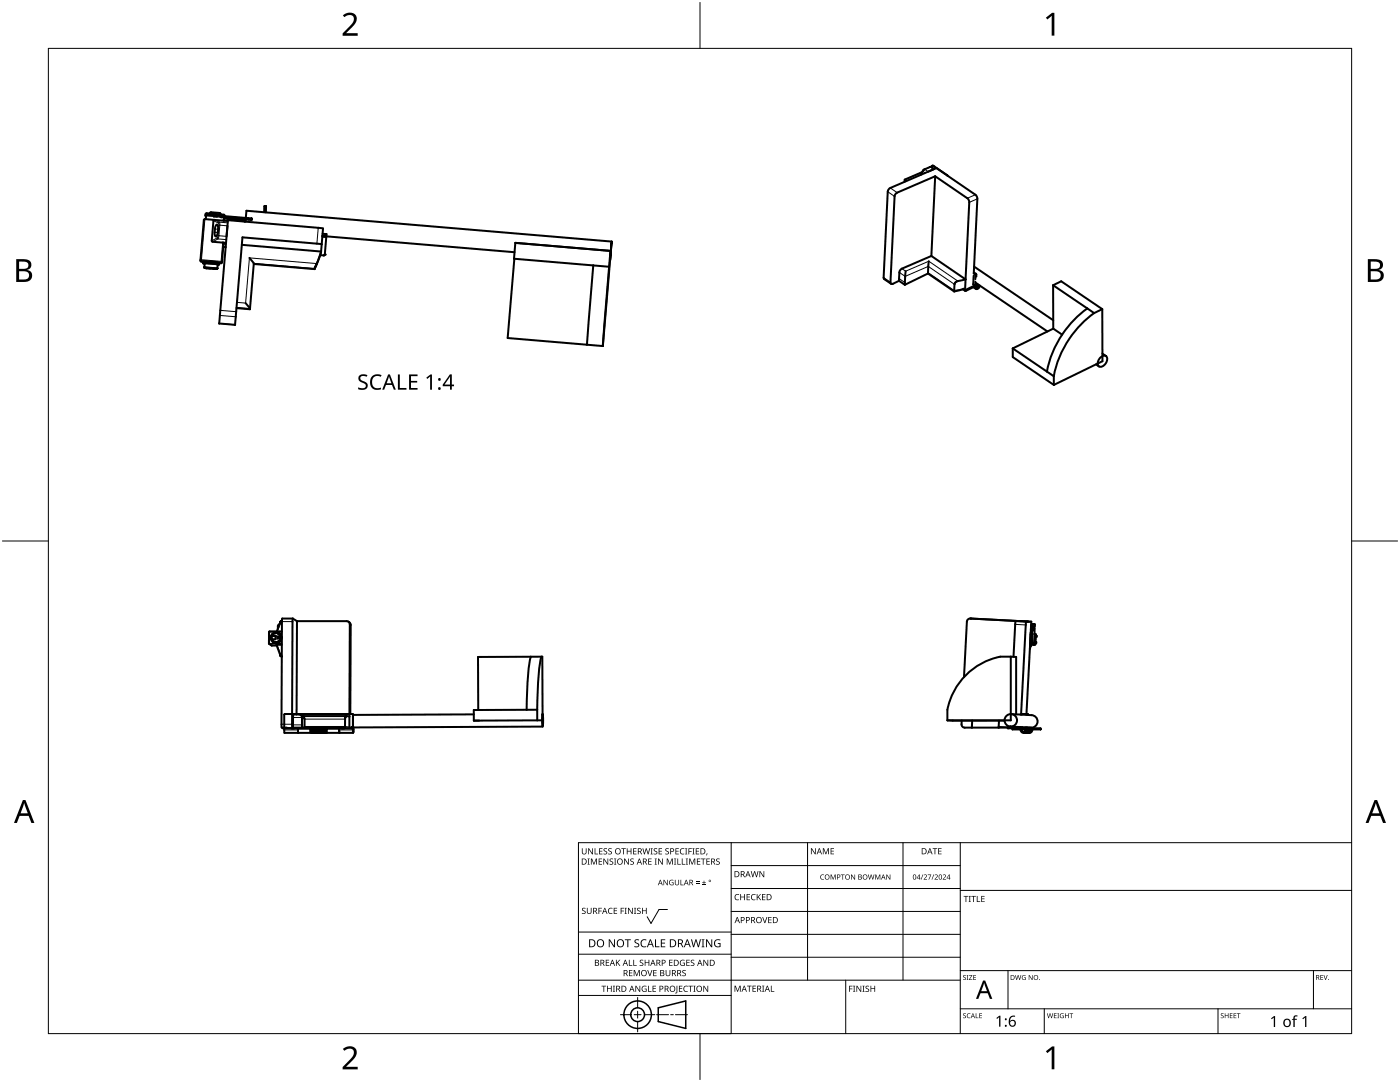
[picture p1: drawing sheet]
<svg xmlns="http://www.w3.org/2000/svg" width="279mm" height="216mm" viewBox="0 0 279 216" stroke-linecap="round" stroke-linejoin="round" font-family="sans-serif">
<g fill="none" stroke="#000" stroke-width=".4">
<path d="M184 34.3l-3.4 1.5-.1 .5M186.2 33.1h-.2l-.1 .3M186.3 33.1h-.3M186.3 33.1h.1M186.3 33.1l2.7 1.8M186.4 33.7l-.6-.4h-.2l-1.3 .6-.6 1M186.6 35.2l-7.5 3.2-.5 .6-.9 17.5 .3 .2 .2-.1 1.2-.6M186.6 35.2l6.4 4.4 .4 .6-.7 15.5M186.6 35.2l-.7 15.9M189 34.9h.1M189 34.9l.1 .2M40.5 52.5l.1-.1 1.5 .1 1.5 .1 .1 .2"/>
<path d="M40.5 52.3l.2-.2 1.4 .1 1.5 .2 .1 .1M40.6 52.3h1.5l1.6 .3M40.6 52.3l2.1 .1 .8 .1 .2 .1M40.6 52.3v.1M40.8 53.4h.1M40.8 53.3v.1M40.8 53.3h.1M40.8 53.4l1.2 .1h-1.1M40.8 53.4l.1 .1M40.8 52.6l-.3-.1 3.2 .3h-.3M40.9 52.5l2.5 .3M40.9 52.5l-.1 .9"/>
<path d="M40.9 52.5l-.2 .1h.1M40.9 53.5h.1M40.9 53.5h.3M41 42.9l1.7 .2-1.6-.2v.8M41 53.4l2.1 .2M41.1 43.1h-.1v-.4l.2-.2 3.5 .3 .1 .3M41.2 53.5h.1M41.3 53.5l1.8 .2M41.9 42.6l.2-.2 1.7 .1 .2 .3M42.6 53.6h.6M42.6 53.6h.1M42.7 43v.2"/>
<path d="M42.7 43.2l.6 .1M42.7 43h.1M42.7 43l7.5 .6M42.8 43.9l-.2 .1-.3 4.1 2.8 .4M43.2 44.9l.1-.1 .2 .3a3.3 3.3 0 0 1-.3 2l-.1 .1-.2-.3a3.3 3.3 0 0 1 .3-2zM43.2 53.7h-.1M43.3 53.7h-.1M43.3 53.7h.1M43.3 53.6h.1M43.3 53.6v.1M43.4 53.6h-.1M43.4 53.6h.1"/>
<path d="M43.4 53.5v.1M43.4 53.5h.1M43.4 52.8v.7M43.4 52.8h.1M44 43.3h.3zM44.4 48.4h.2l-.3 4-.2 .1h-.4M44.6 49.3h.4M44.6 48.6l.5 .1M44.7 43.2l-.1 .8M44.8 43.4l4.7 .4M45.4 45.1l-.2 2.1M45.5 44.1l-4.8-.3-.7 8.2 .2 .2h.3"/>
<path d="M45.9 43.5l1.1 .1zM48.3 48.9l15.8 1.3-1.3 3.5M48.5 43.7h.3zM48.8 44v.2M49 44l-4.3-.4v.4M49 43.8v.4M49.1 43.5l.1-1.4 72.9 6.1M49.5 43.8l.6 .1M49.5 43.8h.6M49.8 51.5l.9 1-.8 9.1M50.2 43.9h.1M50.2 43.8v.1"/>
<path d="M50.2 43.8h.1M50.2 43.6h.1M50.2 43.6v.2M50.6 52.7l12.2 1M52.7 41.2v1.1M52.7 41.2h.4zM53.1 41.2v1.2M62.8 53.7h.1M64.1 50.4l-1.3 3.3M64.1 50.4l.4-4.8-19-1.7-1.8 20.6M64.1 50.4h.1M64.2 48.7l-15.8-1.3-1.5 17.4"/>
<path d="M64.3 47.2l.8 .1-.3 3.5-.2 .2-.7-.1M64.3 47.1l38.4 3.2M64.4 46.6l.8 .1-.1 .4-.8-.1M102.6 51.6l-1.3 15.8 19 1.7M102.8 48.5l-.2 3.1 19 1.6M102.8 48.5l19.1 1.6M102.8 48.5h.1M118.4 53l-1.3 15.8M121.6 53.2l-1.3 15.9M121.9 50.1l-1.6 19M121.9 50.1l-.3 3.1M122.1 48.2l-.3 3.7z"/>
<path d="M179.4 56l1.2 .8M180.7 54.1l-.1 2.7M185.2 54.6l-4.6 2.2M185.2 54.6l5.2 3.6M185.4 52.1l-.2 2.5M185.9 51.1l-6 2.6-.4 .5-.1 1.8M185.9 51.1l6.8 4.6M192.3 57.7l-1.9 .5M192.7 55.7l-.1 1.8M192.7 55.7l-.4 .1a2.26 2.26 0 0 0-1.7 .7l-.2 1.7M194.3 57.3l.5 .3M194.3 55l-.1 1.7 .4 .3"/>
<path d="M194.3 54.3l.5 .4v.5M194.4 53.2l15.8 10.7M194.6 57v.2l-1.9 .8-.5-.3M194.6 57l-1.9 .8-.4-.2M194.7 56.2l.1 1.4a.65 .65 0 0 0 .7-.6M194.7 55.7v-.9l-.4-.2 .8-14.9-.1-.4-.3-.4-7.8-5.4-9.2 4-.5 .5-.9 17.4 .2 .3 1.3 .9M194.8 56.8l.1 .1M194.8 56.9l.2 .1M194.9 57.4l-.1-.9 14.2 9.6M194.9 56.9l.1 .1M194.9 57.5h.1M195 57l.3-.1v.2"/>
<path d="M195.1 57h.1a.29 .29 0 0 1 .1 .4 .29 .29 0 0 1-.4 0zM195.1 56.7l-.2 .2M195.1 56.9l.2 .1M210.2 56.9v8.7M210.2 56.9l1.6-.8 8.2 5.6M210.2 56.9l8.2 5.6M43.7 64.5l3.2 .3M43.7 64.5h.1M46.9 64.8h.1M47.2 61.5l2.7 .2v-.1M49 60.5l.9 1.1M120.3 69.1h.1"/>
<path d="M202.1 69.5l8.2 5.6M202.1 69.5v1.8l8.2 5.5M210.2 65.6l-8.1 3.9M210.2 65.6l1.8 1.2M210.3 75.1v1.7M217 61.5a20.4 20.4 0 0 0-8.1 12.7M218.4 62.5a20.4 20.4 0 0 0-8.1 12.6M218.7 72.7l.6 .4M219.6 71.3a.75 .75 0 0 1 1.1-.3 .75 .75 0 0 1 .2 1.2 1.27 1.27 0 0 1-1.6 .9 1.27 1.27 0 0 1 .3-1.8zM220 61.7v10.4l-9.7 4.7M220 61.7l-1.6 .8M220 70.6l.7 .4"/>
<path d="M54.2 127.6h.1M54.2 126.9h.1M54.2 127.6l.4 .4 .4 .1M54.2 126.9v.7M54.2 126.9h.8v.7h-.7M54.3 126.9h-.1M54.3 127.6h-.1M54.3 126.9l-.1 .7M54.3 126.9h.7M54.3 127.6h.1M54.3 126.9h.1M54.5 128.1h.1"/>
<path d="M54.5 128.2h.1M55.4 127h.5M55.4 127v.4h.5M55.4 127v.1M55.4 127.1v.3M55.4 127.1h.6M55.4 127.1h.1M55.5 126.4l.5 .7M55.7 126.3a1.07 1.07 0 0 1 .3 1.5 1.07 1.07 0 0 1-1.5 .4M55.7 126.3a1.07 1.07 0 0 1 .3 1.5 1.07 1.07 0 0 1-1.5 .3M55.8 124.5l-.3 .3v.6M55.8 126.8a.9 .9 0 0 0-1.1-.4l-.5 .5"/>
<path d="M55.9 127h.1M55.9 127.4h.1M55.9 130.6h.1M55.9 130.6v.1M55.9 127v.1M55.9 124.3l-.7 1.7M55.9 130.7h.1M55.9 127.1h.1M55.9 124.2v.1M55.9 130.7l.1 .1M56 130.8h.1M56 124.1l-.1 .1"/>
<path d="M56 127.4l-.1 .2a.91 .91 0 0 1-1.3 .4M56 127.1v.3M56 124.1h.1M56 130.8v.1M56 130.9h.1M56 124v.1M56 124h.1M56 130.9l.2 .1M56.1 124h-.1M56.1 123.9v.1M56.1 123.9h.1M56.1 123.9h.2"/>
<path d="M56.2 131h.1M56.2 128.7h-1l.7 1.9M56.3 126h-2.5l-.1 .1v2.4l.5 .3h1M58.4 123.4h-2.1v.3l-.1 21.2v.3h1M58.4 123.4l-.1 21.8h10.6v-1.8l.2-.5M58.4 123.4l.9 .5M59.3 123.9h9.9l.3 .1 .3 .4-.1 18.6M59.3 123.9l-.1 18.7M69.5 124l.4 .3 .1 .4-.1 17.8M105.9 131a47.9 47.9 0 0 0-.8 10.6M108.1 131l-12.7 .1v10.6M108.1 131h.1l.1 12.7h-1.1"/>
<path d="M108.1 131a47.9 47.9 0 0 0-.9 10.6M193.6 123.4h.2M201.7 131a10.4 10.4 0 0 0-6.6 1.8 13.5 13.5 0 0 0-6 8.8v2.1M201.7 131v12.7h-12.6M201.7 131l1.1 .1v11.4M203.5 123.9l-.8 .1-.4 7.1M203.6 123.9h.1M205.1 124h.1M205.6 128.8h.2M205.6 128.5v.2h.2v-.3v.4M205.6 128.4h.6M205.7 126.3h.2"/>
<path d="M205.7 128.8l-.2 .7M205.7 125.6l.2 .7M205.8 124.1l-12.2-.7a.64 .64 0 0 0-.6 .6l-.6 11.1M205.8 124.1h-1l-.1 .3-.9 18.2M205.8 124.1l-1 18.5M205.8 128.8h.1M205.8 126.3h.1M205.9 126.3h.1M205.9 126.7h-.2h.2M205.9 126.4l-.2 .2M205.9 124.9v.1M205.9 125v3.2"/>
<path d="M205.9 128.2h.1M205.9 124.6v.3M205.9 124.6h.1M205.9 124.5v.1M205.9 124.5h.1M205.9 128.2h.5M206 127.8v.3M206.1 124.7l-.1 .3M206.1 125.4v.2zM206.2 128.2v.4l.1 .1M206.3 125.1v.7zM206.3 128.7h.1"/>
<path d="M206.4 125.4v.2zM206.4 124.5h-.5M206.4 124.5h.1M206.4 124.5v.1M206.4 124.6l.1 .1M206.5 124.7h.1M206.5 124.7v.3M206.5 126.5h.1M206.5 125v2.8M206.5 125h.1M206.5 126.5h.2v.3M206.5 128.1v.2h.3"/>
<path d="M206.5 128.1h.2M206.6 126.8v.3h.3M206.6 126.8l.3 .1M206.6 126.8h.1M206.6 128.3v.3l-.3 .1M206.7 128.1h.1M206.7 126.8l.2 .1M206.7 127.1v1M206.8 128.3h.1M206.8 128.1v.2M206.9 127.1h.1M206.9 126.9v.2"/>
<path d="M56.5 145.2v.1M56.5 145.3h.1M56.5 145.3l14 .1M56.7 145.3l.1 .9h5.2M58.2 145.3h.6zM58.5 145.2v-2.6h1.2l.5 .3 .1 2.3M59.5 145.3v.9zM59.5 145.3v.1M59.5 145.4h.1M60 142.6l.7 .7 .1 1.9M60.4 142.9h8.7M62 145.4h.1"/>
<path d="M62 146v-.6v.8v-.1M62 145.4v-.1v.1M62.1 145.3h.1M62.1 145.3v.1M62.1 145.4h.1M62.1 145.4v.1M62.1 145.5h.1M62.1 145.5v.1M62.1 145.6v.2M62.1 145.8l.1 .4M62.2 146.2h.1M62.3 146.2h.1"/>
<path d="M62.3 146.2l.1 .1M62.3 145.3h.1M62.3 145.3v.1M62.3 145.4h.1M62.3 145.4l.1 .1M62.4 145.5v.1M62.4 145.6h.1M62.4 145.6v.1M62.4 145.7h.1M62.4 145.7v.1M62.4 145.8h.1M62.4 145.8v.1"/>
<path d="M62.4 145.9h.1M62.4 145.9v.1M62.4 146h.1M62.4 146v.1M62.4 146.2v.1M62.4 146.1h.1M62.4 146.1l.1 .1M62.5 146.2h-.1M62.5 146.2h.1M62.5 146.2v.1M62.5 146.3h.1M62.6 146.3h.1"/>
<path d="M62.6 145.3h.1M62.6 145.3v.1M62.6 145.4h.1M62.6 145.4v.2M62.6 145.6h.1M62.6 145.6v.1M62.6 145.7h.1M62.6 145.7v.1M62.6 145.8h.1M62.6 145.8v.1M62.6 145.9v.1M62.6 146h.1"/>
<path d="M62.6 146l.1 .1M62.7 146.1h.1M62.7 146.2l-.1 .1M62.7 146.2h.1M62.8 146.2v.1M62.8 146.3h.1M62.8 145.4h.1M62.8 145.3v.1M62.8 145.5h.1M62.8 145.4v.1M62.8 145.5v.1M62.8 145.6h.1"/>
<path d="M62.8 145.6v.1M62.8 145.7h.1M62.8 145.7v.1M62.8 145.7l.1 .1M62.8 145.8h.1M62.9 145.8v.1M62.9 145.9h.1M62.9 145.9v.1M62.9 146h.1M62.9 146v.1M62.9 146.2l-.1 .1M62.9 146.1h.1"/>
<path d="M62.9 146.1v.1M62.9 146.2h.1M63 146.2h.1M63 146.2v.1M63 146.3h.1M63.1 145.3h.1M63.1 145.3v.1M63.1 145.4h.1M63.1 145.4v.1M63.1 145.5h.1M63.1 145.5v.1M63.1 145.6h.1"/>
<path d="M63.1 145.6v.1M63.1 145.7h.1M63.1 146.3h-.1M63.1 145.7v.1M63.1 145.8v.1M63.1 145.9h.1M63.1 145.9v.1M63.1 146h.1M63.1 146v.1M63.1 146.1h.1M63.2 146.2h.1M63.2 146.2l-.1 .1"/>
<path d="M63.2 145.3h.6zM63.2 146.3h.1M63.3 146.3h.1M63.3 145.3v.1M63.3 145.4h.1M63.3 145.4v.1M63.3 145.5h.1M63.3 145.6h.1M63.3 145.5v.1M63.3 145.6v.1M63.3 145.7h.1M63.3 145.7v.1"/>
<path d="M63.3 145.8h.1M63.3 145.8v.1M63.3 145.9h.1M63.3 145.9v.1M63.3 146h.1M63.4 146v.1M63.4 146.2l-.1 .1M63.4 146.1h.1M63.4 146.1v.1M63.4 146.2h.1M63.5 146.2v.1M63.5 146.3h.1"/>
<path d="M63.5 145.4h.1M63.5 145.3v.1M63.5 145.4v.1M63.5 145.5v.1M63.5 145.6v.1M63.5 145.7h.1M63.5 145.7l.1 .1M63.6 145.7v.1M63.6 145.8h.1M63.6 145.8v.1M63.6 146.3h-.1M63.6 145.9v.1"/>
<path d="M63.6 146h.1M63.6 146v.1M63.6 146.2v.1M63.6 146.2h.1M63.6 146.1h.1M63.6 146.1v.1M63.7 146.2h.1M63.7 146.2v.1M63.7 146.3h.1M63.8 145.3v.1M63.8 145.4h.1M63.8 145.4v.2"/>
<path d="M63.8 145.6v.1M63.8 145.7v.1M63.8 145.7h.1M63.8 145.8h.1M63.8 146.3h.1M63.8 145.8v.1M63.8 145.9h.1M63.8 145.9v.1M63.8 146h.1M63.8 146v.1M63.8 146.1h.1M63.8 146.1l.1 .1"/>
<path d="M63.9 146.2h-.1M63.9 146.2h.1M63.9 146.2l.1 .1M64 145.4h.1M64 145.3h.1M64 145.3v.1M64 145.4v.1M64 145.5h.1M64 146.3h.1M64 145.5v.1M64 145.6h.1M64 145.6v.1"/>
<path d="M64 145.7h.1M64 145.7v.1M64 145.8h.1M64 145.8v.1M64 145.9l.1 .1M64.1 146h.1M64.1 146v.1M64.1 146.2l-.1 .1M64.1 146.1h.1M64.1 146.2h.1M64.1 146.1v.1M64.2 146.2v.1"/>
<path d="M64.2 145.3v.1M64.2 145.4h.1M64.2 145.3h.1M64.2 145.5v.1M64.2 145.4v.1M64.2 145.5h.1M64.2 145.6h.1M64.3 145.6v.1M64.3 145.7v.1M64.3 145.8v.1M64.3 145.9h.1M64.3 145.9v.1"/>
<path d="M64.3 146h.1M64.3 146v.1M64.3 146.2l-.1 .1M64.3 146.1h.1M64.3 146.2h.1M64.3 146.1v.1M64.4 146.2h.1M64.4 146.2h-.1M64.4 146.2v.1M64.4 146.3h.1M64.5 146.3h.1M64.5 145.3v.1"/>
<path d="M64.5 145.4h.1M64.5 145.4v.1M64.5 145.5h.1M64.5 145.5v.1M64.5 145.6h.1M64.5 145.6v.2M64.5 145.6v.1M64.5 145.8h.1M64.5 145.8v.1M64.5 145.9h.1M64.5 145.9v.1M64.5 146h.1"/>
<path d="M64.5 146v.1M64.5 146.2h.1M64.5 146.1h.1M64.6 146.1h.1M64.6 146.1v.1M64.6 146.2h-.1M64.6 146.2h.1M64.6 146.2l.1 .1M64.7 145.4h.1M64.7 145.4v.1M64.7 145.5h.1M64.7 145.5v.1"/>
<path d="M64.7 145.6h.1M64.7 145.6v.1M64.7 145.7h.1M64.7 145.7v.1M64.7 146.3h.1M64.7 145.8h.1M64.7 145.8v.1M64.7 145.9h.1M64.8 145.9h.1M64.8 145.9v.1M64.8 146h.1M64.8 146.3h-.1"/>
<path d="M64.8 146v.1M64.8 146.1h.1M64.8 146.1v.1M64.8 146.2h.1M64.9 146.2h.1M64.9 146.2v.1M64.9 145.3h.1M65 145.5v.1M65 145.6h.1M65 145.6v.4M65 146.3h-.1M65 146.3h.1"/>
<path d="M65 145.3h.1M65 146h.1M65 146v.1M65 146.1h.1M65 146.2v.1M65.1 146.2h-.1M65.1 146.2h.1M65.1 146.1v.1M65.2 145.5h.1M65.2 145.4v.1M65.2 145.4h.1M65.2 145.3h.1"/>
<path d="M65.2 145.3v.1M65.2 145.4l.1 .8h5.2M65.3 145.3v.1M67.7 145.3v.9M68.2 145.3h.6zM69.1 142.9h.1M69.2 142.9l.5 .1M69.7 143v2.1M70.1 145.3h.1M70.1 145.1h.4M70.3 142.5h-13.4l-.2 .1v2.5M70.3 142.5l.1 .1"/>
<path d="M70.3 142.5l.2 .1M70.4 145.1v.2M70.4 142.6l.1 3M70.5 145.6v.4M70.5 145.4h.1M70.5 145.1h.1M70.5 145.1v1.1l-.1-.6M70.5 145.1v.3M70.5 145.4v.2M70.5 145.4v.7zM94.6 142.5l-24.1 .2M95.6 143.8h-1"/>
<path d="M107.2 141.6l-12.6 .1v2.1M107.2 141.6v2.1M107.2 143.7l-12.6 .1M108.3 142.5l.1 1.2-.1 1.3-.1-1.3zM108.3 145l-37.8 .2M189.1 143.7l11.4 .1M191.9 143.8v.7a.64 .64 0 0 0 .6 .7h6.8M194 143.8v1.4M199.3 145.2h1.8M199.4 143.8l-.1 1.4M201.5 145v.2h2.2M201.8 142.5l4.1 .2a1.25 1.25 0 0 1 1.2 1.3 1.25 1.25 0 0 1-1.3 1.2l-4.1-.2"/>
<path d="M203.2 145.1h-2.1v.2h2.6h-1.6v.1v.2h1.6M203.6 145.1v.2M203.6 145.1v.1M203.7 145.1v.5a.58 .58 0 0 0 .9 .6 .58 .58 0 0 0 0-1.1M203.7 142.5v.1M204 145.1v.7M204.1 145.1v.3M204.1 145.4a.33 .33 0 0 1 .5 .2 .33 .33 0 0 1-.3 .4M204.2 145.4v.1M204.2 145.4h.2M204.3 145.4h.2M204.4 145.3l-.3 .1"/>
<path d="M204.5 145.4h-.1M204.8 145.1l.2 .2a.59 .59 0 0 1 0 .6 .59 .59 0 0 1-.5 .3M204.9 142.5h.2M205 145.2l.3 .3a.58 .58 0 0 1-.6 .7h-.4M205.1 142.5h-1.1v.1M205.1 142.5v.2M205.1 145.2l.2 .2M205.3 146l-.3 .2h-.4M205.3 146h.1M205.3 145.4v.1M205.3 145.5l.1 .1M205.4 145.6h.1"/>
<path d="M205.4 145.6l-.1 .4M205.4 145.2l.3 .1h2M205.6 145.2l.1 .1M205.8 145.6v.1a.58 .58 0 0 1-.6 .5M205.8 145.2l.1 .1M206 145.6v.1a.66 .66 0 0 1-.9 .5M207.7 145.3v.3zM207.7 145.6l-2.1-.1-.1 .4-.3 .3"/>
<circle cx="55.1" cy="127.2" r="1.07"/>
<circle cx="65" cy="145.4" r=".12"/>
<circle cx="201.7" cy="143.7" r="1.25"/>
<circle cx="204.3" cy="145.8" r=".33"/>
</g>
<g fill="none" stroke="#000" stroke-width=".2">
<path d="M177.2 38.3l1.3 .9M177.7 37.5l1.4 .9M180.5 35.9l.1 .1M180.6 36v.3M180.6 36l.2 .2M180.6 35.8h.1M180.7 35.8l-.1 .2M180.7 35.8l.3 .3M184 34.4l-3.3 1.4M184.2 34.1v.1M184.2 34.2l-.4 .7M184.2 34.2l.4 .3"/>
<path d="M184.5 33.8h.1M184.6 33.8l-.4 .4M184.6 33.8l.6 .5M185.6 33.3h.1M185.6 33.3l.7 .5M185.6 33.3l-1 .5M185.9 33.3h-.3M185.9 33.3h.1M185.9 33.3v.1M186.2 33.2l-.2-.1-.1 .2M186.2 33.1v.1M186.2 33.1l2.8 1.8"/>
<path d="M186.2 33.1l.6 .5-.6-.4M189 34.9v.1M189 34.9h.1M194.7 38.9l-1.7 .7M195.1 39.7l-1.7 .7M40 52l.2 .2M40 51.8l4.3 .4-.2 .2-3.9-.4zM40.2 52.2h.3M40.2 52.2h.1M40.8 53.3l2.6 .2M40.9 43.7l-.7 8.5M40.9 53.5h.4"/>
<path d="M41 53.4h-.1M41 42.7l3.6 .3M41.2 42.5v.4M42.6 44l1 .5M42.7 43h.6M42.7 43.2h.1M42.7 43.2h.6M42.8 43.9l1 .4M42.8 46.3l.7 .1M42.9 45.7l.6 .1M43.1 53.6l.1 .1h-.4M43.3 43.2l6.3 .6"/>
<path d="M43.3 43l6.3 .6M43.3 43v.2M43.3 43h.1M43.3 47.5l.2 .2M43.3 47.5l-1 .5M43.5 47.7l-1.1 .5M43.5 47.7l1.7 .1M43.5 47l-.2 .5M43.5 47h.2M43.6 44.5l.1 .4M43.7 44.9h.2M43.7 44.9l-.2 2.1"/>
<path d="M43.7 47l-.2 .7M43.7 47l1.5 .2M43.7 52.5h.4M43.8 44.3l.1 .6M43.8 44.3l1.6 .2M43.8 44.3l-.2 .2M43.9 44.9l1.5 .2M43.9 44.9l-.2 2.1M44.1 52.5h.1M44.3 52.4l-.2 .1M44.4 48.4l-.3 4.1M44.6 43h.2"/>
<path d="M44.6 43v.1M44.7 42.8l-.1 .2M49.6 43.8h.5M49.6 43.6v.2M49.6 43.6h.6M49.6 43.5v.1M50.1 43.9h.1M50.1 43.8v.1M50.2 43.8l-.1 .1M50.7 52.5l12.1 1.1M63.2 52.6l-13.4-1.1-.8 9-1.7-.2M63.5 45.5l-.3 3.1"/>
<path d="M64.1 50.4l-1.3 3.3-12.2-1M64.6 51h.1M65 46.7l-.1 .4M176.3 55.4l1.4 .9M179.4 55.6l1.2 .8M179.5 54.4l1.1 .7 4.7-1.9 5.2 3.5M180 53.6l.7 .5 4.7-2 5.8 4M185.2 54.4l5.2 3.6 1.9-.4M192.6 57.8v.2M192.8 57.8v.2M194.4 57.2l.2 .2M194.8 54.6l-.2 .1"/>
<path d="M194.8 54.8l-.1 .1M43.7 64.5l3.2 .3M43.9 62.9l3.1 .3M44 61.9l3.1 .3M47.2 61.5l2.7 .2M47.2 61.3l2.7 .3M53.7 128.5h.1M53.8 128.4h-.1M53.8 128.4v.1M53.8 128.4h2.4M53.8 126.1h-.1M53.8 128.5l.5 .3"/>
<path d="M53.8 126.1v2.3M53.8 126.1h2.5M53.8 128.5h2.4M53.8 126v.1M54.3 126.9a.82 .82 0 0 1 .8-.5 .82 .82 0 0 1 .7 .6M55.3 128.7l.7 1.8M55.5 125h.1M55.5 125v.4M55.8 124.6l-.3 .4M55.8 126.8l.1 .3M55.8 127.4a.82 .82 0 0 1-.7 .6 .82 .82 0 0 1-.8-.4M55.9 124.3h.1"/>
<path d="M55.9 127.4l-.2 .5-.7 .2M56 130.5l-.1 .1M56 130.5l.1 .4M56 130.5h.2M56 124.3l-.6 1.7M56 124.3h.3M56 130.9h.1M56.1 130.9h.1M56.1 130.9l.1 .1M56.1 123.9l-.1 .4M56.2 131h.1M56.3 124h2.1"/>
<path d="M69.8 124.6l.2 .1M193.6 123.4h.2M202.6 124.6l2.1 .1M202.7 123.9l2.1 .2M203.7 123.9h.1M205.1 124h.1M205.6 128.5h.2v.3M205.6 128.7h.2M205.7 128.8l-.2 .7M205.7 126.6h.2M205.7 125.6l.1 .7M205.9 127.8h.1"/>
<path d="M205.9 125h.1M205.9 127.8v.4M205.9 125v2.8M206 127.8v.4M206 125v2.8M206 128.1l.1 .1M206 128.2h.1M206.1 124.5l-.1 .5M206.1 124.5h-.2v.5M206.1 124.5l.3 .1M206.1 128.2h.3M206.1 124.6h.1"/>
<path d="M206.1 124.6v.1M206.2 128.5h.1M206.3 126.5h.1M206.3 128.5v.2l.1-.2M206.3 128.5h.1M206.4 126.6h.1M206.4 126.6l-.1 1.9M206.4 124.5v.1M206.4 126.5l.3 .1M206.4 126.5l.1 .1M206.4 126.5v.1M206.4 124.6l.1 .2"/>
<path d="M206.4 128.5h.2M206.5 125v2.8M206.5 126.6h.2M206.5 126.6l-.1 1.9M206.6 128.1v.2M206.6 126.8v.3M206.6 128.5l-.1 .2M206.6 128.5h.1M206.6 128.3v.2M206.7 128.1v.2M206.7 127.1v1M206.7 126.6v.2"/>
<path d="M206.7 126.6h.1M206.8 126.9v.2M206.8 128.1v.2M206.9 126.9v.2M56.2 144.5h2.1M56.2 145.2h2.1M56.6 145.2v.1M56.7 145.6h2.8M58.5 144.6h1.8M58.5 143.2h1.8l.5 .3h8.1M60.8 145l8.8 .1M65.1 145.3l.1 .2-.2 .1"/>
<path d="M67.7 145.6h2.7M70.1 145.1v.2M70.2 145.1v.2M70.4 142.6h.1M199.3 145l2.2 .1M201.2 145.1v.2M203.7 142.5h.3M203.9 145.6h.1M204.5 145.4h.1M205.4 145.2h.1M205.7 145.3v.3"/>
</g>
<circle cx="64.8" cy="50.8" r=".2" fill="#000"/>
<path d="M9.7 9.7h260v196.5h-260z" fill="none" stroke="#000" stroke-width=".2"/>
<path d="M139.7 .5v9.2M.5 108h9.2M269.7 108h9.2M139.7 206.2v9.2" fill="none" stroke="#000" stroke-width=".2"/>
<g fill="#000">
<path d="M68.4 3.1a1.64 1.64 0 0 1 2.8 .4 2.52 2.52 0 0 1-1.2 2.2l-.9 .9h2.3v.5h-3v-.4l1.2-1.2a1.95 1.95 0 0 0 .9-2.2 1.23 1.23 0 0 0-1.8 .1zM208.7 3.5l1.3-.9h.4v4.5h-.5v-4l-.9 .8zM68.4 209.3a1.64 1.64 0 0 1 2.8 .4 2.52 2.52 0 0 1-1.2 2.2l-.9 1h2.3v.5h-3v-.5l1.2-1.2a1.95 1.95 0 0 0 .9-2.1 1.23 1.23 0 0 0-1.8 .1zM208.7 209.8l1.3-1h.4v4.6h-.5v-4l-.9 .7z"/>
<path d="M3.2 51.7h1.3a1.28 1.28 0 0 1 1.7 1.3 1.04 1.04 0 0 1-.8 .9 1.23 1.23 0 0 1 1 1.5 1.23 1.23 0 0 1-1.6 .9h-1.6zM3.8 54.1v1.7h.9a.86 .86 0 0 0 1.1-.9 .86 .86 0 0 0-1.1-.8zM3.8 52.2v1.4h.8a.78 .78 0 0 0 1.1-.7 .78 .78 0 0 0-1.1-.7z"/>
<path d="M273 51.7h1.3a1.28 1.28 0 0 1 1.7 1.3 1.04 1.04 0 0 1-.9 .9 1.23 1.23 0 0 1 1 1.5 1.23 1.23 0 0 1-1.5 .9h-1.6zM273.6 54.1v1.7h.9a.86 .86 0 0 0 1.1-.9 .86 .86 0 0 0-1.2-.8zM273.6 52.2v1.4h.8a.78 .78 0 0 0 1-.7 .78 .78 0 0 0-1.1-.7z"/>
<path d="M4.6 159.6h.5l1.8 4.6h-.6l-.6-1.4h-1.8l-.5 1.4h-.6zM4.8 160.2l-.7 2.1h1.4z"/>
<path d="M274.3 159.6h.5l1.8 4.6h-.6l-.5-1.4h-1.8l-.6 1.4h-.6zM274.6 160.2l-.7 2.1h1.4z"/>
</g>
<g fill="none" stroke="#000" stroke-width=".2">
<path d="M145.9 168.1v38.1h-30.5v-38.1h154.3M145.9 172.7h45.7M145.9 177.3h45.7M161.2 168.1v27.5M180.2 168.1v27.5M191.6 168.1v38.1M191.6 177.7h78.1M115.4 198.6h30.5M115.4 195.6h76.2M115.4 190.4h30.5M115.4 186h30.5M127.3 199v2.1"/>
<path d="M133.2 181.5h-1.7l-1.6 2.8-.7-1.4M145.9 181.9h45.7M145.9 186.4h45.7M145.9 191h45.7M168.8 195.6v10.6M191.6 193.7h78.1M201.2 193.7v7.6M262.1 193.7v7.6M123.8 202.5h2.1M126.6 202.5h1.3M127.3 201.8v1.4M127.3 203.8v2.1"/>
<path d="M128.6 202.5h2.1M131 202.5h2.4M133.8 202.5h.6M134.8 202.5h2.4M191.6 201.3h78.1M208.4 201.3v4.9M243.1 201.3v4.9"/>
</g>
<g fill="#000">
<path d="M116.1 169.3h.2v.8a.32 .32 0 0 0 .3 .3 .32 .32 0 0 0 .3-.3v-.8h.2v.8a.47 .47 0 0 1-.5 .4 .47 .47 0 0 1-.5-.5zM117.3 171.3h.4l-.1 .1v1l.1 .1h-.4l.1-.1v-1zM117.4 169.3h.2l.6 1v-1h.1v1.2h-.1l-.7-1v1h-.1zM117.9 171.3h.3l.3 1 .4-1h.2v1.2h-.1v-1l-.4 1h-.1l-.4-1v1h-.2zM118.7 169.3h.1v1h.6v.2h-.7zM119.5 171.3h.7v.1h-.6v.4h.5v.2h-.5v.4h.6v.1h-.7zM119.6 169.3h.6v.1h-.5v.4h.5v.1h-.5v.4h.5v.2h-.6zM120.5 169.4l.4-.1h.3l-.1 .1a.25 .25 0 0 0-.4-.1 .25 .25 0 0 0 0 .4 .4 .4 0 0 1 .5 .3 .4 .4 0 0 1-.3 .5 .4 .4 0 0 1-.5-.2h.2a.27 .27 0 0 0 .4-.1 .27 .27 0 0 0-.3-.3l-.2-.2zM120.4 171.3h.2l.6 1v-1h.2v1.2h-.2l-.6-1v1h-.2zM121.4 169.4l.5-.1h.2v.1a.25 .25 0 0 0-.4-.1 .25 .25 0 0 0 0 .4 .4 .4 0 0 1 .4 .3 .4 .4 0 0 1-.2 .5 .4 .4 0 0 1-.5-.2h.1a.27 .27 0 0 0 .5-.1 .27 .27 0 0 0-.4-.3l-.2-.2zM121.7 171.4l.4-.1 .3 .1-.1 .1a.25 .25 0 0 0-.4-.1 .25 .25 0 0 0 0 .4 .4 .4 0 0 1 .5 .3 .4 .4 0 0 1-.3 .5 .4 .4 0 0 1-.5-.3l.2 .1a.27 .27 0 0 0 .4-.2 .27 .27 0 0 0-.3-.3l-.2-.2zM122.5 171.3h.5l-.2 .1v1l.2 .1h-.5l.2-.1v-1z"/>
<path d="M124 169.3h.9v.1h-.4v1.1h-.1v-1.1h-.4zM124.6 171.3h.1l.7 1v-1h.1v1.2h-.2l-.6-1v1h-.1zM125.1 169.3h.1v.5h.7v-.5h.1v1.2h-.1v-.6h-.7v.6h-.1zM125.8 171.4l.5-.1 .2 .1v.1a.25 .25 0 0 0-.4-.1 .25 .25 0 0 0 0 .4 .4 .4 0 0 1 .4 .3 .4 .4 0 0 1-.2 .5 .4 .4 0 0 1-.5-.3l.1 .1a.27 .27 0 0 0 .5-.2 .27 .27 0 0 0-.4-.3l-.2-.2zM126.4 169.3h.6v.1h-.5v.4h.5v.1h-.5v.4h.5v.2h-.6zM128.2 169.3h.2l.2 1 .3-1h.2l.2 1 .3-1h.1l-.3 1.2h-.1l-.3-1.1-.3 1.1h-.2zM129.4 171.3h.6v.1h-.5v.4h.5v.2h-.5v.4h.5v.1h-.6zM129.8 169.3h.5l-.2 .1v1l.2 .1h-.5l.2-.1v-1zM130.7 171.3h.4l-.1 .1v1l.1 .1h-.4l.1-.1v-1zM130.5 169.4l.4-.1h.3l-.1 .1a.25 .25 0 0 0-.4-.1 .25 .25 0 0 0 0 .4 .4 .4 0 0 1 .5 .3 .4 .4 0 0 1-.3 .5 .4 .4 0 0 1-.5-.2h.2a.27 .27 0 0 0 .4-.1 .27 .27 0 0 0-.3-.3l-.2-.2zM131.4 169.3h.7v.1h-.5v.4h.5v.1h-.5v.4h.5v.2h-.7zM131.3 171.3h.2l.7 1-.1-1h.2v1.2h-.2l-.6-1v1h-.2z"/>
<path d="M132.4 175.6h.2l.6 .9v-.9h.1v1h-.2l-.6-.9v.9h-.1zM132.8 169.4l.4-.1h.3l-.1 .1a.25 .25 0 0 0-.3-.1 .25 .25 0 0 0 0 .4 .4 .4 0 0 1 .4 .3 .4 .4 0 0 1-.3 .5 .4 .4 0 0 1-.4-.2h.1a.27 .27 0 0 0 .5-.1 .27 .27 0 0 0-.4-.3l-.2-.2zM133.1 171.3h.2l.4 1 .4-1h.2v1.2h-.2v-1l-.4 1h-.1l-.4-1v1h-.1zM133.7 175.7l.5-.2 .2 .1v.1a.45 .45 0 0 0-.7 .4 .45 .45 0 0 0 .6 .4v-.3h-.2v-.1h.3v.5a.6 .6 0 0 1-.8-.1 .6 .6 0 0 1 .1-.8zM134.5 171.3h.4l-.1 .1v1l.1 .1h-.4l.2-.1v-1zM135.2 171.3h.1v1.1h.6v.1h-.7zM134.8 169.3h.7v.1h-.6v.4h.5v.1h-.5v.4h.6v.2h-.7zM134.7 175.6h.1v.7a.28 .28 0 0 0 .3 .2 .28 .28 0 0 0 .3-.2v-.7h.1v.7a.42 .42 0 0 1-.4 .4 .42 .42 0 0 1-.4-.4zM135.8 175.6h.1v.9h.5v.1h-.6zM136.1 171.3h.1v1.1h.6v.1h-.7zM135.8 169.4l.5-.2 .3 .1-.1 .1a.49 .49 0 0 0-.7 .5 .49 .49 0 0 0 .8 .4 .52 .52 0 0 1-.7 .1 .52 .52 0 0 1-.2-.6zM136.7 169.3h.5l-.2 .1v1l.2 .1h-.5l.2-.1v-1z"/>
<path d="M136.9 171.3h.4l-.1 .1v1l.1 .1h-.4l.1-.1v-1zM137.4 169.3h.7v.1h-.6v.4h.5v.2h-.5v.5h-.1zM137.5 171.3h.3l.3 1 .4-1h.3v1.2h-.2v-1l-.4 1h-.1l-.4-1v1h-.2zM138.2 169.3h.4l-.1 .1v1l.1 .1h-.4l.1-.1v-1zM138.9 176.2h.7v.1h-.7zM138.9 175.9h.7v.1h-.7zM138.9 169.3h.6v.1h-.5v.4h.5v.1h-.5v.4h.5v.2h-.6zM139.1 171.3h.7v.1h-.6v.4h.5v.2h-.5v.4h.6v.1h-.7zM140.1 176.5h.8v.1h-.8zM139.9 171.3h.9v.1h-.4v1.1h-.1v-1.1h-.4zM140.4 175.7h.2v.3h.3v.2h-.3v.3h-.2v-.3h-.3v-.2h.3zM141 170.3h.2l-.3 .4z"/>
<path d="M141 171.3h.7v.1h-.6v.4h.5v.2h-.5v.4h.6v.1h-.7zM143 171.4l.4-.1 .2 .1v.1a.25 .25 0 0 0-.4-.1 .25 .25 0 0 0 0 .4 .4 .4 0 0 1 .5 .3 .4 .4 0 0 1-.3 .5 .4 .4 0 0 1-.5-.3l.2 .1a.27 .27 0 0 0 .4-.2 .27 .27 0 0 0-.3-.3l-.3-.2zM146.8 178.6l.4-.2 .3 .1v.1a.49 .49 0 0 0-.7 .4 .49 .49 0 0 0 .7 .5 .52 .52 0 0 1-.7 0 .52 .52 0 0 1-.2-.6zM147.7 178.4h.2v.5h.6v-.5h.2v1.2h-.2v-.5h-.6v.5h-.2zM149 178.4h.7v.1h-.5v.4h.4v.2h-.4v.4h.5v.1h-.7zM150 178.6l.5-.2 .3 .1-.1 .1a.49 .49 0 0 0-.7 .4 .49 .49 0 0 0 .8 .5 .52 .52 0 0 1-.7 0 .52 .52 0 0 1-.2-.6zM149.8 173.8h.2l.2 1.1 .3-1.1h.2l.3 1.1 .2-1.1h.2l-.3 1.2h-.2l-.3-1-.3 1h-.1zM151 178.4h.2v.6l.5-.6h.2l-.5 .5 .5 .7h-.2l-.4-.6-.1 .6h-.2zM151.6 173.8h.1l.7 1v-1h.1v1.2h-.2l-.6-1v1h-.1zM152.1 178.4h.7v.1h-.6v.4h.5v.2h-.5v.4h.6v.1h-.7zM161.8 169.3h.2l.7 1v-1h.1v1.2h-.2l-.6-1v1h-.2zM163.8 174.6l.4-.1h.3l-.1 .2a.41 .41 0 0 0-.6 .3 .41 .41 0 0 0 .6 .4 .48 .48 0 0 1-.7-.1 .48 .48 0 0 1 .1-.7z"/>
<path d="M164.2 169.3h.2l.4 .9 .4-.9h.2v1.2h-.1v-1.1l-.4 1.1h-.1l-.4-1.1v1.1h-.2zM165.8 174.5h.2l.3 .8 .3-.8h.2v1h-.1v-.9l-.5 .9-.3-.9v.9h-.1zM165.8 169.3h.6v.1h-.5v.4h.5v.1h-.5v.4h.5v.2h-.6zM167.8 174.5h.8v.1h-.3v.9h-.2v-.9h-.3zM169.8 174.5h.2l.5 .8v-.8h.1v1h-.1l-.5-.8v.8h-.2zM173.2 174.5h.2l.2 .9 .2-.9h.1l.3 .9 .2-.9h.1l-.3 1h-.1l-.2-.9-.3 .9h-.1zM174.7 174.5h.2l.3 .8 .3-.8h.2v1h-.1v-.9l-.5 .9-.3-.9v.9h-.1zM176.9 174.5h.1l.6 .8v-.8h.1v1h-.2l-.5-.8v.8h-.1zM184.1 174.5h.2l-.4 1h-.1zM184.4 174.6a.37 .37 0 0 1 .6 0 .37 .37 0 0 1-.3 .6l-.2 .2h.5v.1h-.7l.3-.4a.27 .27 0 0 0 .3-.3 .27 .27 0 0 0-.4-.2zM185.2 174.5h.6l-.4 1h-.1l.4-.9h-.5zM186.3 174.5h.1l-.4 1h-.1z"/>
<path d="M186.1 169.3h.9v.1h-.3v1.1h-.2v-1.1h-.4zM186.5 174.6a.37 .37 0 0 1 .6 0 .37 .37 0 0 1-.2 .6l-.2 .2h.5v.1h-.7l.3-.4a.27 .27 0 0 0 .3-.3 .27 .27 0 0 0-.4-.2zM187.2 169.3h.7v.1h-.5v.4h.5v.1h-.5v.4h.5v.2h-.7zM188.2 174.6a.37 .37 0 0 1 .6 0 .37 .37 0 0 1-.3 .6l-.2 .2h.5v.1h-.7l.3-.4a.27 .27 0 0 0 .3-.3 .27 .27 0 0 0-.4-.2zM192.3 178.8h.9v.1h-.3v1.1h-.2v-1.1h-.4zM193.3 178.8h.5l-.2 .1v1l.2 .1h-.5l.2-.1v-1zM193.8 178.8h1v.1h-.4v1.1h-.2v-1.1h-.4zM194.9 178.8h.2v1.1h.5v.1h-.7zM195.8 178.8h.7v.1h-.5v.4h.5v.1h-.5v.5h.5v.1h-.7zM116.2 181.3l.4-.2 .3 .1-.1 .1a.25 .25 0 0 0-.4-.1 .25 .25 0 0 0 0 .4 .4 .4 0 0 1 .5 .3 .4 .4 0 0 1-.3 .5 .4 .4 0 0 1-.5-.2h.2a.27 .27 0 0 0 .4-.1 .27 .27 0 0 0-.3-.3l-.2-.2zM117.1 181.1h.2v.8a.32 .32 0 0 0 .3 .3 .32 .32 0 0 0 .3-.3v-.8h.2v.8a.47 .47 0 0 1-.5 .5 .47 .47 0 0 1-.5-.5zM119.4 181.1h.7v.2h-.5v.4h.5v.1h-.5v.6h-.2z"/>
<path d="M120 196.7h1v.1h-.4v1.1h-.2v-1.1h-.4zM120.9 191.5h.7v.1h-.6v.4h.5v.2h-.5v.4h.6v.1h-.7zM121.5 181.3l.4-.2 .4 .1-.1 .1a.49 .49 0 0 0-.7 .5 .49 .49 0 0 0 .7 .4 .52 .52 0 0 1-.6 .1 .52 .52 0 0 1-.3-.6zM121.1 196.7h.2v.5h.6v-.5h.2v1.2h-.2v-.6h-.6v.6h-.2zM121.5 187.4h.2l.9 1.3v-1.3h.1v1.6h-.2l-.8-1.3v1.3h-.2zM122.3 196.7h.4l-.1 .1v1l.1 .1h-.4l.2-.1v-1zM122.5 181.1h.7v.2h-.6v.4h.5v.1h-.5v.4h.6v.2h-.7zM122.9 191.5h.2v.6l.5-.6h.2l-.5 .5 .5 .7h-.2l-.4-.6-.1 .6h-.2zM123.9 181.1h.6v.2h-.5v.4h.5v.1h-.5v.6h-.1zM124.7 181.1h.4l-.2 .2v.9l.2 .2h-.4l.1-.2v-.9zM124.7 187.4h1.2v.2h-.5v1.4h-.2v-1.4h-.5zM125.5 191.5h.2v1.1h.5v.1h-.7z"/>
<path d="M125.5 193.6h.7v.1h-.5v.4h.5v.1h-.5v.4h.5v.2h-.7zM125.3 181.1h.2l.7 1.1-.1-1.1h.2v1.3h-.2l-.6-1v1h-.2zM126.4 191.5h.1v1.1h.6v.1h-.7zM126.5 181.1h.5l-.2 .2v.9l.2 .2h-.5l.2-.2v-.9zM126.5 193.6h.2l.4 1 .4-1h.2v1.2h-.2v-1.1l-.4 1.1h-.1l-.4-1.1v1.1h-.1zM126.7 187.6l.3-.2 .6 .1-.2 .1a.33 .33 0 0 0-.6 .2 .33 .33 0 0 0 .4 .4 .47 .47 0 0 1 .4 .6 .47 .47 0 0 1-.7 .2h-.3v-.2h.2a.35 .35 0 0 0 .6-.2 .35 .35 0 0 0-.5-.4l-.3-.2zM126.8 196.7h.2l.6 1v-1h.2v1.2h-.2l-.7-1 .1 1h-.2zM127.2 181.3l.4-.2 .3 .1-.1 .1a.25 .25 0 0 0-.4-.1 .25 .25 0 0 0 0 .4 .4 .4 0 0 1 .5 .3 .4 .4 0 0 1-.3 .5 .4 .4 0 0 1-.5-.2h.2a.27 .27 0 0 0 .4-.1 .27 .27 0 0 0-.3-.3l-.2-.2zM127.7 191.6l.4-.1 .3 .1-.1 .1a.25 .25 0 0 0-.3-.1 .25 .25 0 0 0 0 .4 .4 .4 0 0 1 .4 .3 .4 .4 0 0 1-.3 .5 .4 .4 0 0 1-.4-.3l.1 .1a.27 .27 0 0 0 .5-.2 .27 .27 0 0 0-.4-.3l-.2-.2zM128 187.6l.6-.2 .4 .1-.1 .2a.63 .63 0 0 0-.9 .5 .63 .63 0 0 0 1 .6v.2a.83 .83 0 0 1-1.1-.3 .83 .83 0 0 1 .1-1.1zM128.2 196.8l.6-.1 .2 .1v.1a.5 .5 0 0 0-.8 .4 .5 .5 0 0 0 .7 .5v-.4h-.3v-.1h.4v.6a.66 .66 0 0 1-.8-.2 .66 .66 0 0 1 0-.9zM128.1 181.1h.2v.6h.6v-.6h.2v1.3h-.2v-.6h-.6v.6h-.2z"/>
<path d="M129.2 193.6h.1l.4 1 .3-1h.2l-.4 1.2h-.2zM129.3 196.7h.2v1.1h.5v.1h-.7zM128.7 191.5h.1v.5h.6v-.5h.2v1.2h-.2v-.5h-.6v.5h-.1zM130.7 187.4h.2v1.4h.7v.2h-.9zM130.2 196.7h.7v.1h-.5v.4h.5v.1h-.5v.5h.5v.1h-.7zM130.4 193.6h.6v.1h-.5v.4h.5v.1h-.5v.4h.5v.2h-.6zM131.9 187.4h.9v.2h-.7v.5h.6v.2h-.6v.5h.7v.2h-.9zM132.8 193.6h.2v.7a.32 .32 0 0 0 .3 .4 .32 .32 0 0 0 .3-.4v-.7h.2v.7a.47 .47 0 0 1-.5 .5 .47 .47 0 0 1-.5-.5zM133.5 191.5h.7v.1h-.5v.4h.5v.2h-.5v.4h.5v.1h-.7zM135 196.7h.2v1.3l-.1 .2h-.3l-.1-.1 .3-.2zM135.5 196.7h.7v.1h-.5v.4h.4v.1h-.4v.5h.5v.1h-.7zM135.8 191.7l.5-.2 .4 .1-.1 .1a.5 .5 0 0 0-.8 .4 .5 .5 0 0 0 .7 .5v-.4h-.2v-.1h.4v.6a.66 .66 0 0 1-.9-.1 .66 .66 0 0 1 0-.9z"/>
<path d="M136.2 193.7l.4-.2 .3 .1-.1 .1a.25 .25 0 0 0-.4-.1 .25 .25 0 0 0 0 .4 .4 .4 0 0 1 .5 .3 .4 .4 0 0 1-.3 .5 .4 .4 0 0 1-.5-.2h.2a.27 .27 0 0 0 .5-.1 .27 .27 0 0 0-.4-.3l-.2-.2zM136.5 196.8l.5-.1 .3 .1-.1 .1a.49 .49 0 0 0-.7 .4 .49 .49 0 0 0 .8 .4 .52 .52 0 0 1-.7 .1 .52 .52 0 0 1-.2-.6zM137 191.5h.6v.1h-.5v.4h.5v.2h-.5v.4h.5v.1h-.6zM137.4 196.7h.9v.1h-.4v1.1h-.1v-1.1h-.4zM137.9 191.6l.4-.1 .3 .1-.1 .1a.25 .25 0 0 0-.4-.1 .25 .25 0 0 0 0 .4 .4 .4 0 0 1 .5 .3 .4 .4 0 0 1-.3 .5 .4 .4 0 0 1-.5-.3l.2 .1a.27 .27 0 0 0 .4-.2 .27 .27 0 0 0-.3-.3l-.2-.2zM138.4 196.7h.4l-.1 .1v1l.1 .1h-.4l.1-.1v-1zM137.9 187.4h.2l.3 1.4 .4-1.4h.2l.4 1.4 .3-1.4h.2l-.4 1.6h-.2l-.4-1.3-.4 1.3h-.2zM140 187.4h.6l-.2 .2v1.3l.2 .1h-.6l.2-.1v-1.3zM140.4 196.7h.1l.7 1v-1h.1v1.2h-.1l-.7-1v1h-.1zM140.4 191.5h.2l.6 1v-1h.1v1.2h-.1l-.7-1v1h-.1zM140.9 187.4h.2l.9 1.3v-1.3h.1v1.6h-.2l-.8-1.3v1.3h-.2zM142.7 187.6l.7-.2 .4 .1-.1 .2a.65 .65 0 0 0-1 .5 .65 .65 0 0 0 .9 .6v-.4h-.3v-.2h.5v.7a.86 .86 0 0 1-1.1-.1 .86 .86 0 0 1 0-1.2z"/>
<path d="M146.6 196.7h.2l.4 1 .4-1h.2v1.2h-.1v-1.1l-.4 1.1h-.2l-.4-1.1v1.1h-.1zM149.1 196.7h.9v.1h-.4v1.1h-.1v-1.1h-.4zM150.2 196.7h.7v.1h-.6v.4h.5v.1h-.5v.5h.6v.1h-.7zM152.1 183h.2l.3 1 .4-1h.1l-.4 1.2h-.1zM152.1 196.7h.4l-.1 .1v1l.1 .1h-.4l.1-.1v-1zM153.8 196.7h.2v1.1h.5v.1h-.7zM153.3 183h.7v.1h-.5v.4h.5v.1h-.5v.5h.5v.1h-.7zM169.5 196.7h.6v.1h-.5v.5h.5v.1h-.5v.5h-.1zM170.2 196.7h.5l-.2 .1v1l.2 .1h-.5l.2-.1v-1zM170.9 196.7h.2l.6 1v-1h.2v1.2h-.2l-.6-1v1h-.2zM172.1 196.7h.5l-.2 .1v1l.2 .1h-.5l.2-.1v-1zM172.8 196.8l.4-.1h.2v.2a.25 .25 0 0 0-.4-.1 .25 .25 0 0 0 0 .4 .4 .4 0 0 1 .5 .3 .4 .4 0 0 1-.3 .4 .4 .4 0 0 1-.5-.2l.2 .1a.27 .27 0 0 0 .4-.2 .27 .27 0 0 0-.3-.3l-.3-.2z"/>
<path d="M173.7 196.7h.2v.5h.6v-.5h.2v1.2h-.2v-.6h-.6v.6h-.2zM192.2 194.7l.4-.1h.2l-.1 .1a.24 .24 0 0 0-.3 0 .24 .24 0 0 0-.1 .3 .24 .24 0 0 0 .4 .1 .31 .31 0 0 1 0 .4 .31 .31 0 0 1-.5-.1 .24 .24 0 0 0 .3 .1 .24 .24 0 0 0 .1-.3l-.4-.3zM192.9 194.6h.4l-.1 .1v.7l.1 .1h-.4l.1-.1v-.7zM193.4 194.6h.6l-.5 .8h.6v.1h-.7l.5-.8h-.5zM194.2 194.6h.6v.1h-.4v.3h.4v.1h-.4v.3h.4v.1h-.6zM202.6 194.6h.1l.2 .8 .2-.8h.2l.2 .8 .2-.8h.1l-.2 .9h-.2l-.2-.8-.2 .8h-.2zM204 194.7l.4-.1h.3l-.1 .1a.4 .4 0 0 0-.6 .4 .4 .4 0 0 0 .6 .3v-.3l-.2-.1h.3v.5a.53 .53 0 0 1-.7-.1 .53 .53 0 0 1 0-.7zM205.3 194.6h.1l.6 .8v-.8h.1v.9h-.2l-.5-.8v.8h-.1zM263.5 194.6h.6v.1h-.5v.3h.4v.1h-.4v.3h.5v.1h-.6zM264.1 194.6h.2l.2 .8 .3-.8h.2l-.4 .9h-.1zM192.2 202.3l.4-.1h.2l-.1 .1a.24 .24 0 0 0-.3 0 .24 .24 0 0 0-.1 .3 .24 .24 0 0 0 .4 .1 .31 .31 0 0 1 0 .5 .31 .31 0 0 1-.5-.2 .24 .24 0 0 0 .3 .1 .24 .24 0 0 0 .1-.3l-.4-.2zM193.1 202.3l.3-.1h.3l-.1 .1a.39 .39 0 0 0-.5 .4 .39 .39 0 0 0 .5 .3 .46 .46 0 0 1-.6 0 .46 .46 0 0 1 .1-.7z"/>
<path d="M194.7 202.2h.1v.8h.5v.2h-.6zM195.4 202.2h.6v.1h-.4v.3h.4v.1h-.4v.4h.4v.1h-.6zM198.8 203.1l.6-.4h.3v2.2h-.3v-1.9l-.4 .3zM209 202.2h.1l.2 .8 .2-.8h.1l.3 .8 .2-.8h.1l-.3 1h-.1l-.2-.9-.3 .9h-.1zM210.3 202.2h.6v.1h-.4v.3h.3v.1h-.3v.4h.4v.1h-.6zM211 202.2h.4l-.2 .1v.8l.2 .1h-.4l.1-.1v-.8zM211.6 202.3l.7-.1-.1 .1a.4 .4 0 0 0-.6 .4 .4 .4 0 0 0 .6 .3v-.2l-.2-.2h.3v.5a.53 .53 0 0 1-.7-.1 .53 .53 0 0 1 0-.7zM212.5 202.2h.2v.4h.5v-.4h.1v1h-.1v-.5h-.5v.5h-.2zM213.4 202.2h.8v.1h-.3v.9h-.2v-.9h-.3zM243.7 202.3l.3-.1h.2v.1a.24 .24 0 0 0-.3 0 .24 .24 0 0 0-.1 .3 .24 .24 0 0 0 .3 .1 .31 .31 0 0 1 0 .5 .31 .31 0 0 1-.5-.2 .24 .24 0 0 0 .4 .1 .24 .24 0 0 0 0-.3l-.3-.2zM244.4 202.2h.2v.4h.5v-.4h.1v1h-.1v-.5h-.5v.5h-.2zM245.4 202.2h.6v.1h-.4v.3h.4v.1h-.4v.4h.4v.1h-.6z"/>
<path d="M246.2 202.2h.5v.1h-.4v.3h.4v.1h-.4v.4h.4v.1h-.5zM246.8 202.2h.8v.1h-.3v.9h-.2v-.9h-.3zM253.7 203.2l.6-.5h.2v2.2h-.3v-1.9l-.4 .4zM258.2 202.7l.3-.1h.5l-.1 .3-.4-.1-.1 .2v.3h.4v.2h-.4v1.4h-.3v-1.4h-.3l.3-.2zM259.9 203.2l.6-.5h.2v2.2h-.2v-1.9l-.5 .4z"/>
<path d="M116.1 171.3h.4a.61 .61 0 0 1 .6 .6 .61 .61 0 0 1-.6 .6h-.4zM116.3 171.4v1h.1a.48 .48 0 0 0 .5-.5 .48 .48 0 0 0-.4-.5z"/>
<path d="M122.7 169.9a.61 .61 0 0 1 1.2 0 .61 .61 0 0 1-1.2 0zM122.9 169.9a.45 .45 0 0 0 .9 0 .45 .45 0 0 0-.9 0z"/>
<path d="M123.1 171.9a.61 .61 0 0 1 1.2 0 .61 .61 0 0 1-1.2 0zM123.3 171.9a.45 .45 0 0 0 .9 0 .45 .45 0 0 0-.9 0z"/>
<path d="M127.3 169.3h.3a.35 .35 0 0 1 .5 .2 .35 .35 0 0 1-.3 .4l.4 .6h-.2l-.3-.5h-.3v.5h-.1zM127.4 169.4v.4h.2a.23 .23 0 0 0 .3-.2 .23 .23 0 0 0-.3-.2z"/>
<path d="M127.5 171.3h.2l.4 1.2h-.1l-.2-.4h-.4l-.2 .4h-.1zM127.6 171.5l-.2 .5h.4z"/>
<path d="M128.3 171.3h.3a.35 .35 0 0 1 .5 .2 .35 .35 0 0 1-.3 .5l.4 .5h-.2l-.3-.5h-.2v.5h-.2zM128.5 171.4v.5h.1a.23 .23 0 0 0 .3-.2 .23 .23 0 0 0-.3-.3z"/>
<path d="M131.7 175.5h.1l.5 1.1h-.2l-.1-.3h-.4l-.2 .3h-.1zM131.8 175.7l-.2 .5h.3z"/>
<path d="M133.8 169.3h.3a.41 .41 0 0 1 .4 .5 .41 .41 0 0 1-.6 .2v.5h-.1zM133.9 169.4v.5a.29 .29 0 0 0 .5-.3 .29 .29 0 0 0-.5-.2z"/>
<path d="M136.9 175.5h.1l.4 1.1h-.1l-.1-.3h-.5l-.1 .3h-.1zM137 175.7l-.2 .5h.3z"/>
<path d="M137.6 175.6h.3a.31 .31 0 0 1 .4 .2 .31 .31 0 0 1-.2 .4l.3 .4h-.2l-.3-.4h-.2v.4h-.1zM137.7 175.7v.4h.2a.21 .21 0 0 0 .2-.2 .21 .21 0 0 0-.2-.2z"/>
<path d="M139.8 169.3h.4a.61 .61 0 0 1 .6 .6 .61 .61 0 0 1-.7 .6h-.3zM140 169.4v.9h.1a.48 .48 0 0 0 .5-.4 .48 .48 0 0 0-.4-.5z"/>
<path d="M141.4 175.8a.25 .25 0 0 1 .5 0 .25 .25 0 0 1-.5 0zM141.5 175.8a.15 .15 0 0 0 .3 0 .15 .15 0 0 0-.3 0z"/>
<path d="M141.9 171.3h.4a.35 .35 0 0 1 .4 .2 .35 .35 0 0 1-.2 .5l.3 .5h-.2l-.3-.5h-.2v.5h-.2zM142.1 171.4v.5h.2a.23 .23 0 0 0 .2-.2 .23 .23 0 0 0-.3-.3z"/>
<path d="M146.6 173.8h.4a.61 .61 0 0 1 .6 .6 .61 .61 0 0 1-.7 .6h-.3zM146.7 174v.9h.2a.48 .48 0 0 0 .5-.5 .48 .48 0 0 0-.5-.4z"/>
<path d="M147.8 173.8h.4a.35 .35 0 0 1 .4 .3 .35 .35 0 0 1-.2 .4l.3 .5h-.2l-.3-.5h-.2v.5h-.2zM148 174v.4h.2a.23 .23 0 0 0 .3-.2 .23 .23 0 0 0-.3-.2z"/>
<path d="M149.2 173.8h.1l.5 1.2h-.1l-.2-.3h-.5l-.1 .3h-.2zM149.3 174l-.2 .5h.4z"/>
<path d="M153 178.4h.4a.61 .61 0 0 1 .6 .6 .61 .61 0 0 1-.6 .6h-.4zM153.2 178.5v1h.1a.48 .48 0 0 0 .5-.5 .48 .48 0 0 0-.4-.5z"/>
<path d="M163.4 169.2h.2l.5 1.3h-.2l-.2-.4h-.4l-.2 .4h-.1zM163.5 169.4l-.2 .6h.4z"/>
<path d="M164.5 175a.51 .51 0 0 1 1 0 .51 .51 0 0 1-1 0zM164.7 175a.4 .4 0 0 0 .8 0 .4 .4 0 0 0-.8 0z"/>
<path d="M167.1 174.5h.2a.34 .34 0 0 1 .4 .4 .34 .34 0 0 1-.5 .2v.4h-.1zM167.2 174.6v.4a.25 .25 0 0 0 .4-.2 .25 .25 0 0 0-.4-.2z"/>
<path d="M168.6 175a.51 .51 0 0 1 1 0 .51 .51 0 0 1-1 0zM168.8 175a.4 .4 0 0 0 .8 0 .4 .4 0 0 0-.8 0z"/>
<path d="M171.3 174.5h.3a.26 .26 0 0 1 .4 .1 .26 .26 0 0 1-.2 .4 .28 .28 0 0 1 .2 .3 .28 .28 0 0 1-.3 .2h-.4zM171.4 175v.4h.2a.19 .19 0 0 0 .3-.2 .19 .19 0 0 0-.3-.2zM171.4 174.6v.3h.2a.17 .17 0 0 0 .2-.1 .17 .17 0 0 0-.2-.2z"/>
<path d="M172.1 175a.51 .51 0 0 1 1 0 .51 .51 0 0 1-1 0zM172.3 175a.4 .4 0 0 0 .8 0 .4 .4 0 0 0-.8 0z"/>
<path d="M176.2 174.5h.1l.4 1h-.1l-.1-.3h-.4l-.1 .3h-.2zM176.3 174.6l-.2 .5h.3z"/>
<path d="M182.3 174.6h.4l.2 .5a.38 .38 0 0 1-.5 .4 .38 .38 0 0 1-.2-.6zM182.4 174.6v.1a.39 .39 0 0 0-.1 .4 .39 .39 0 0 0 .3 .3 .4 .4 0 0 0 .2-.5 .4 .4 0 0 0-.4-.3z"/>
<path d="M183.4 174.5h.2v.7h.1l-.1 .3h-.2v-.2h-.4zM183.4 174.6l-.3 .6h.3z"/>
<path d="M184 169.3h.3a.61 .61 0 0 1 .6 .6 .61 .61 0 0 1-.6 .6h-.3zM184.1 169.4v.9h.2a.48 .48 0 0 0 .5-.4 .48 .48 0 0 0-.5-.5z"/>
<path d="M185.5 169.2h.1l.5 1.3h-.1l-.2-.4h-.5l-.1 .4h-.2zM185.6 169.4l-.2 .6h.4z"/>
<path d="M187.5 174.6h.4l.1 .5a.38 .38 0 0 1-.4 .4 .38 .38 0 0 1-.3-.6zM187.5 174.6v.1a.39 .39 0 0 0-.1 .4 .39 .39 0 0 0 .4 .3 .4 .4 0 0 0 .1-.5 .4 .4 0 0 0-.4-.3z"/>
<path d="M189.4 174.5h.1v.7h.2l-.2 .3h-.1v-.2h-.5zM189.4 174.6l-.4 .6h.4z"/>
<path d="M118.4 181.1h.3a.35 .35 0 0 1 .4 .3 .35 .35 0 0 1-.2 .4l.3 .6h-.1l-.3-.5h-.3v.5h-.1zM118.5 181.3v.4h.2a.23 .23 0 0 0 .3-.2 .23 .23 0 0 0-.3-.2z"/>
<path d="M118.7 191.5h.4a.31 .31 0 0 1 .4 .2 .31 .31 0 0 1-.2 .4 .33 .33 0 0 1 .3 .4 .33 .33 0 0 1-.4 .2h-.5zM118.9 192.2v.4h.2a.23 .23 0 0 0 .3-.2 .23 .23 0 0 0-.3-.2zM118.9 191.6v.4h.2a.21 .21 0 0 0 .3-.2 .21 .21 0 0 0-.3-.2z"/>
<path d="M117.6 187.4h.5a.79 .79 0 0 1 .7 .8 .79 .79 0 0 1-.8 .8h-.4zM117.8 187.6v1.2h.2a.62 .62 0 0 0 .6-.6 .62 .62 0 0 0-.6-.6z"/>
<path d="M119.8 191.5h.4a.35 .35 0 0 1 .4 .3 .35 .35 0 0 1-.2 .4l.3 .5h-.2l-.3-.5h-.2v.5h-.2zM120 191.6v.5h.2a.23 .23 0 0 0 .3-.2 .23 .23 0 0 0-.3-.3z"/>
<path d="M119.3 187.6a.77 .77 0 0 1 1.1 .1 .77 .77 0 0 1-.2 1.1 .77 .77 0 0 1-1-.2l-.1-.6zM119.5 187.7a.63 .63 0 0 0-.2 .8 .63 .63 0 0 0 .8 .3 .63 .63 0 0 0 .2-.9 .63 .63 0 0 0-.8-.2z"/>
<path d="M120.6 181.1h.2l.4 1.3h-.1l-.2-.4h-.4l-.2 .4h-.1zM120.7 181.3l-.2 .6h.4z"/>
<path d="M122.1 191.5h.2l.5 1.2h-.2l-.1-.3h-.5l-.2 .3h-.1zM122.2 191.7l-.2 .5h.4z"/>
<path d="M123 196.7h.3a.35 .35 0 0 1 .4 .2 .35 .35 0 0 1-.2 .5l.3 .5h-.1l-.3-.5h-.3v.5h-.1zM123.1 196.8v.5h.2a.23 .23 0 0 0 .3-.3 .23 .23 0 0 0-.3-.2z"/>
<path d="M123.3 187.6a.77 .77 0 0 1 1.1 .1 .77 .77 0 0 1-.2 1.1 .77 .77 0 0 1-1.1-.2v-.6zM123.5 187.7a.63 .63 0 0 0-.2 .8 .63 .63 0 0 0 .8 .3 .63 .63 0 0 0 .2-.9 .63 .63 0 0 0-.8-.2z"/>
<path d="M124.5 193.6h.3a.35 .35 0 0 1 .4 .2 .35 .35 0 0 1-.2 .4l.3 .6h-.1l-.3-.5h-.3v.5h-.1zM124.6 193.7v.4h.2a.23 .23 0 0 0 .3-.2 .23 .23 0 0 0-.3-.2z"/>
<path d="M124 196.7h.4a.61 .61 0 0 1 .6 .6 .61 .61 0 0 1-.6 .6h-.4zM124.2 196.8v1h.2a.48 .48 0 0 0 .5-.5 .48 .48 0 0 0-.5-.5z"/>
<path d="M124.7 191.5h.2l.4 1.2h-.1l-.2-.3h-.4l-.2 .3h-.1zM124.8 191.7l-.2 .5h.4z"/>
<path d="M126 196.7h.2l.4 1.2h-.1l-.2-.4h-.4l-.2 .4h-.1zM126.1 196.8l-.2 .6h.4z"/>
<path d="M127.9 194.2a.61 .61 0 0 1 1.2 0 .61 .61 0 0 1-1.2 0zM128.1 194.2a.45 .45 0 0 0 .9 0 .45 .45 0 0 0-.9 0z"/>
<path d="M129.7 187.4h.2l.6 1.6h-.2l-.2-.5h-.6l-.2 .5h-.2zM129.8 187.6l-.3 .7h.5z"/>
<path d="M130.2 191.5h.2l.4 1.2h-.1l-.2-.3h-.4l-.2 .3h-.1zM130.3 191.7l-.2 .5h.4z"/>
<path d="M131 191.5h.3a.35 .35 0 0 1 .5 .3 .35 .35 0 0 1-.3 .4l.4 .5h-.2l-.3-.5h-.2v.5h-.2zM131.2 191.6v.5h.1a.23 .23 0 0 0 .3-.2 .23 .23 0 0 0-.3-.3z"/>
<path d="M131.8 193.6h.3a.31 .31 0 0 1 .4 .1 .31 .31 0 0 1-.2 .4 .33 .33 0 0 1 .3 .4 .33 .33 0 0 1-.4 .3h-.4zM131.9 194.2v.4h.3a.23 .23 0 0 0 .2-.2 .23 .23 0 0 0-.3-.2zM131.9 193.7v.4h.2a.21 .21 0 0 0 .3-.2 .21 .21 0 0 0-.3-.2z"/>
<path d="M131.6 196.7h.3a.41 .41 0 0 1 .5 .5 .41 .41 0 0 1-.6 .2v.5h-.2zM131.8 196.8v.5a.29 .29 0 0 0 .4-.2 .29 .29 0 0 0-.4-.3z"/>
<path d="M132.6 196.7h.4a.35 .35 0 0 1 .4 .2 .35 .35 0 0 1-.2 .5l.3 .5h-.2l-.3-.5h-.2v.5h-.2zM132.8 196.8v.5h.2a.23 .23 0 0 0 .3-.3 .23 .23 0 0 0-.3-.2z"/>
<path d="M132.1 191.5h.3a.41 .41 0 0 1 .4 .5 .41 .41 0 0 1-.6 .3v.4h-.1zM132.2 191.6v.5a.29 .29 0 0 0 .5-.2 .29 .29 0 0 0-.5-.3z"/>
<path d="M134.1 193.6h.3a.35 .35 0 0 1 .5 .2 .35 .35 0 0 1-.3 .4l.4 .6h-.2l-.3-.5h-.2v.5h-.2zM134.3 193.7v.4h.1a.23 .23 0 0 0 .3-.2 .23 .23 0 0 0-.3-.2z"/>
<path d="M133.6 197.3a.61 .61 0 0 1 1.2 0 .61 .61 0 0 1-1.2 0zM133.8 197.3a.45 .45 0 0 0 .9 0 .45 .45 0 0 0-.9 0z"/>
<path d="M133.7 187.4h.5a.79 .79 0 0 1 .7 .8 .79 .79 0 0 1-.8 .8h-.4zM133.9 187.6v1.2h.2a.62 .62 0 0 0 .6-.6 .62 .62 0 0 0-.6-.6z"/>
<path d="M135.2 193.6h.3a.35 .35 0 0 1 .4 .2 .35 .35 0 0 1-.2 .4l.3 .6h-.2l-.2-.5h-.3v.5h-.1zM135.3 193.7v.4h.2a.23 .23 0 0 0 .3-.2 .23 .23 0 0 0-.3-.2z"/>
<path d="M134.5 191.5h.4a.61 .61 0 0 1 .6 .6 .61 .61 0 0 1-.7 .6h-.3zM134.6 191.6v1h.2a.48 .48 0 0 0 .5-.5 .48 .48 0 0 0-.5-.5z"/>
<path d="M135.3 187.4h.4a.45 .45 0 0 1 .6 .3 .45 .45 0 0 1-.3 .6l.4 .7h-.2l-.4-.6h-.3v.6h-.2zM135.5 187.6v.6h.2a.3 .3 0 0 0 .4-.3 .3 .3 0 0 0-.4-.3z"/>
<path d="M137.1 187.4h.2l.6 1.6h-.2l-.2-.5h-.7l-.1 .5h-.2zM137.2 187.6l-.3 .7h.5z"/>
<path d="M139.6 191.5h.1l.5 1.2h-.2l-.1-.3h-.5l-.1 .3h-.2zM139.7 191.7l-.2 .5h.4z"/>
<path d="M138.9 197.3a.61 .61 0 0 1 1.2 0 .61 .61 0 0 1-1.2 0zM139.1 197.3a.45 .45 0 0 0 .9 0 .45 .45 0 0 0-.9 0z"/>
<path d="M141.7 191.5h.3a.61 .61 0 0 1 .6 .6 .61 .61 0 0 1-.6 .6h-.3zM141.8 191.6v1h.2a.48 .48 0 0 0 .5-.5 .48 .48 0 0 0-.5-.5z"/>
<path d="M147.1 183h.1l.5 1.2h-.2l-.1-.4h-.5l-.2 .4h-.1zM147.1 183.1l-.2 .6h.4z"/>
<path d="M147.8 183h.4a.41 .41 0 0 1 .4 .5 .41 .41 0 0 1-.6 .2v.5h-.2zM148 183.1v.5a.29 .29 0 0 0 .5-.2 .29 .29 0 0 0-.5-.3z"/>
<path d="M148.5 196.7h.1l.5 1.2h-.2l-.1-.4h-.5l-.2 .4h-.1zM148.5 196.8l-.2 .6h.4z"/>
<path d="M148.9 183h.3a.41 .41 0 0 1 .4 .5 .41 .41 0 0 1-.6 .2v.5h-.1zM149 183.1v.5a.29 .29 0 0 0 .5-.2 .29 .29 0 0 0-.5-.3z"/>
<path d="M149.9 183h.3a.35 .35 0 0 1 .5 .2 .35 .35 0 0 1-.3 .5l.4 .5h-.2l-.3-.5h-.2v.5h-.2zM150.1 183.1v.5h.1a.23 .23 0 0 0 .3-.3 .23 .23 0 0 0-.3-.2z"/>
<path d="M151.1 196.7h.4a.35 .35 0 0 1 .4 .2 .35 .35 0 0 1-.2 .5l.3 .5h-.2l-.3-.5h-.2v.5h-.2zM151.3 196.8v.5h.2a.23 .23 0 0 0 .2-.3 .23 .23 0 0 0-.2-.2z"/>
<path d="M150.8 183.6a.61 .61 0 0 1 1.2 0 .61 .61 0 0 1-1.2 0zM151.1 183.6a.45 .45 0 0 0 .9 0 .45 .45 0 0 0-.9 0z"/>
<path d="M153.1 196.7h.1l.5 1.2h-.2l-.1-.4h-.5l-.2 .4h-.1zM153.1 196.8l-.2 .6h.4z"/>
<path d="M154.3 183h.3a.61 .61 0 0 1 .6 .6 .61 .61 0 0 1-.6 .6h-.3zM154.4 183.1v1h.2a.48 .48 0 0 0 .5-.5 .48 .48 0 0 0-.5-.5z"/>
<path d="M196.2 195.7h.4l1.4 3.6h-.4l-.5-1.1h-1.4l-.5 1.1h-.4zM196.4 196.1l-.6 1.7h1.2z"/>
<path d="M201.7 194.6h.3a.49 .49 0 0 1 .5 .5 .49 .49 0 0 1-.5 .4h-.3zM201.8 194.7v.7h.4l.1-.2v-.3z"/>
<path d="M206.2 195.1a.5 .5 0 0 1 1 0 .5 .5 0 0 1-1 0zM206.4 195.1a.36 .36 0 0 0 .7 0 .36 .36 0 0 0-.7 0z"/>
<path d="M262.7 194.6h.2a.28 .28 0 0 1 .4 .1 .28 .28 0 0 1-.2 .4l.3 .4h-.2l-.2-.4h-.2v.4h-.1zM262.8 194.7v.3h.1a.19 .19 0 0 0 .3-.2 .19 .19 0 0 0-.3-.1z"/>
<path d="M194.1 202.2l.5 1-.3-.3h-.3l-.3 .3zM194.2 202.3l-.2 .4h.3z"/>
<path d="M201.6 202.9l.7-.3 .3 .1v.2a.74 .74 0 0 0-1 .8 .69 .69 0 0 1 1 .2 .69 .69 0 0 1-.2 1 .69 .69 0 0 1-1-.5l-.1-.9zM201.6 204.2a.48 .48 0 0 0 .9 0 .48 .48 0 0 0-.9 0z"/>
<path d="M256.3 203.5a.81 .81 0 0 1 1.2 .1 .81 .81 0 0 1-.2 1.1 .81 .81 0 0 1-1.1-.2l-.1-.6zM256.6 203.6a.6 .6 0 0 0-.2 .8 .6 .6 0 0 0 .8 .2l.1-.2a.56 .56 0 0 0 0-.7 .56 .56 0 0 0-.7-.1z"/>
<circle cx="207.5" cy="195.5" r=".09"/>
<circle cx="265.1" cy="195.5" r=".09"/>
<circle cx="200.7" cy="204.7" r=".2"/>
<circle cx="200.7" cy="203.4" r=".2"/>
</g>
<g fill="none" stroke="#000" stroke-width=".3">
<path d="M131.4 201.1l5.5-1.4v5.5l-5.5-1.4z"/>
<circle cx="127.3" cy="202.5" r="1.37"/>
<circle cx="127.3" cy="202.5" r="2.74"/>
</g>
<g fill="#000">
<path d="M71.7 75a1.44 1.44 0 0 1 1.6-.2l-.1 .4-.2-.1a.65 .65 0 0 0-.7-.1 .65 .65 0 0 0-.4 .6l.5 .4a.93 .93 0 0 1 1 1.1 .93 .93 0 0 1-1.3 .7l-.6-.1v-.4a1.08 1.08 0 0 0 1.5-.2 1.08 1.08 0 0 0-1.1-.9 .8 .8 0 0 1-.2-1.2zM74.2 75.1a1.7 1.7 0 0 1 1.9-.2l-.1 .3a1.19 1.19 0 0 0-1.5 .1 1.19 1.19 0 0 0-.2 1.5 1.15 1.15 0 0 0 1.7 .5v.4a1.56 1.56 0 0 1-1.9-.4 1.56 1.56 0 0 1-.1-1.9zM79.4 74.7h.4v2.7h1.3v.4h-1.7zM81.6 74.7h1.7v.4h-1.3v.9h1.3v.3h-1.3v1.1h1.3v.4h-1.7zM85.1 75.4l.8-.7h.3v3.1h-.4l.1-2.7-.6 .5z"/>
<path d="M77.5 74.7h.3l1.2 3.1h-.4l-.4-1h-1.2l-.3 1h-.4zM77.6 75.1l-.4 1.4h.9z"/>
<path d="M89.8 74.7h.4v2h.4v.4h-.4v.7h-.4v-.7h-1.4v-.3zM89.8 75.1l-1.1 1.6h1.1z"/>
<circle cx="87.7" cy="77.5" r=".27"/>
<circle cx="87.7" cy="75.7" r=".28"/>
</g>
</svg>
